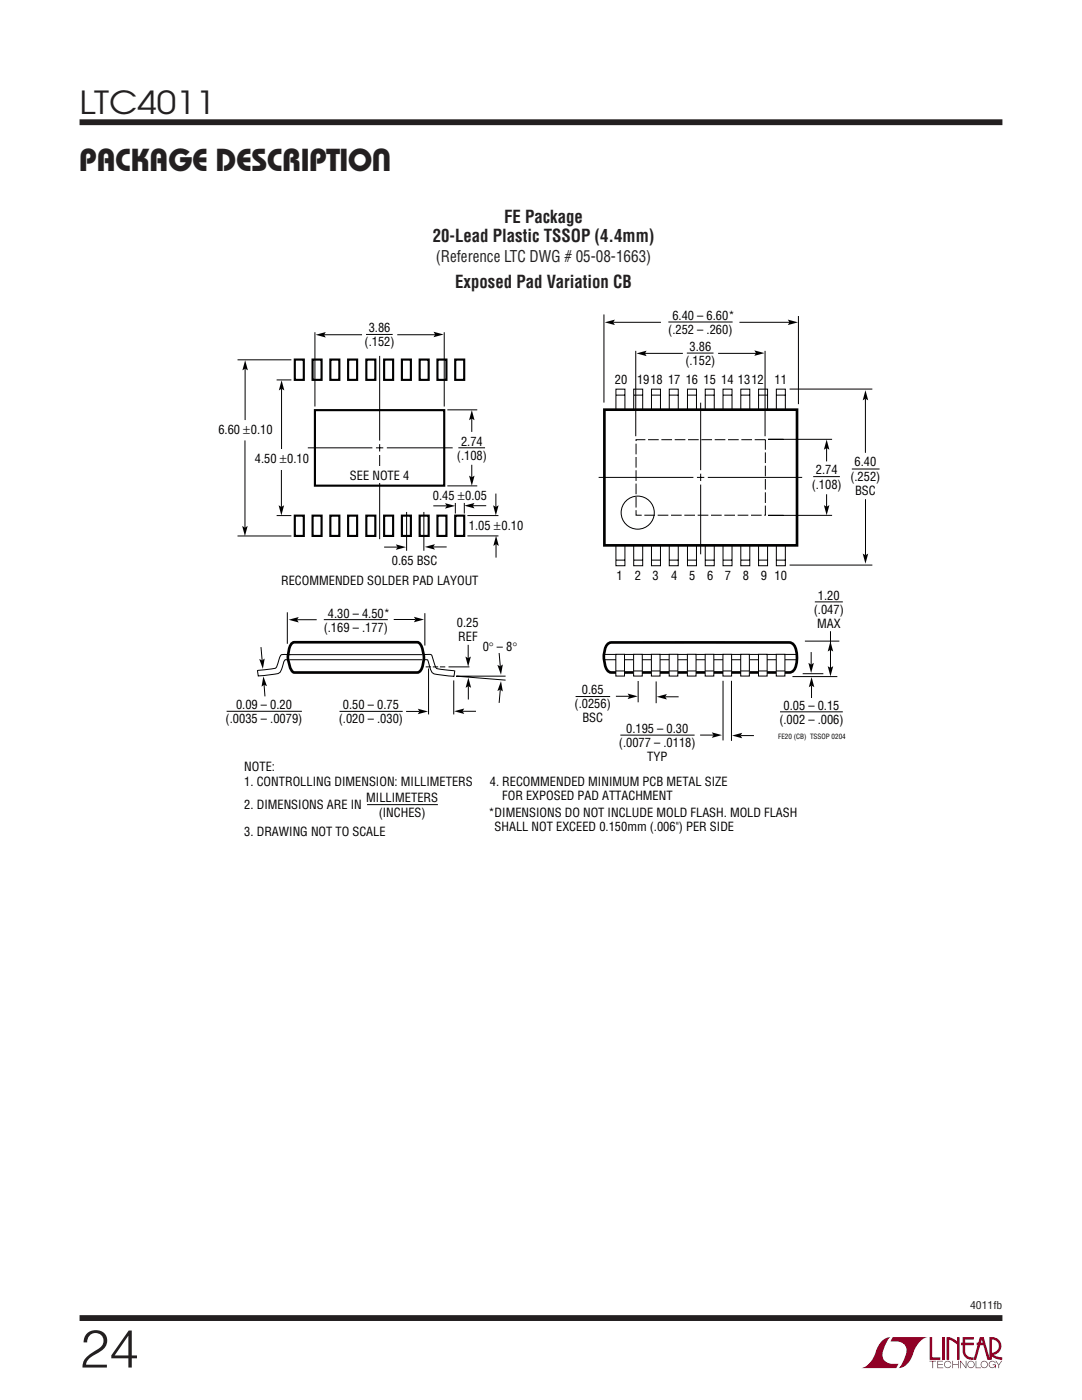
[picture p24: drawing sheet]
<svg xmlns="http://www.w3.org/2000/svg" width="216mm" height="279mm" viewBox="0 0 216 279" stroke-linecap="round" stroke-linejoin="round" font-family="sans-serif">
<defs><g id="words">
<g font-size="10.6" fill="#231f20">
<text x="15.9" y="272.9">2</text>
<text x="15.9" y="272.9">4</text>
</g>
<g font-size="6.3" fill="#231f20">
<text x="15.9" y="22.8">LTC4011</text>
<text x="15.8" y="34.1">Package Description</text>
</g>
<g font-size="3.5" fill="#231f20">
<text x="100.6" y="44.5">FE Package</text>
<text x="86.3" y="48.4">20-Lead Plastic TSSOP (4.4mm)</text>
<text x="90.8" y="57.6">Exposed Pad Variation CB</text>
</g>
<text font-size="3.2" fill="#231f20" x="87" y="52.3">(Reference LTC DWG # 05-08-1663)</text>
<g font-size="2.5">
<text x="134.2" y="63.8">6.40 – 6.60*</text>
<text x="72.7" y="69.2">(.152)</text>
<text x="73.6" y="66.3">3.86</text>
<text x="133.3" y="66.7">(.252 – .260)</text>
<text x="137.6" y="70">3.86</text>
<text x="122.7" y="76.7">20</text>
<text x="127.1" y="76.7">1918 17 16 15</text>
<text x="136.8" y="72.9">(.152)</text>
<text x="143.9" y="76.7">14 1312</text>
<text x="154.6" y="76.7">11</text>
<text x="43.6" y="86.6">6.60 ±0.10</text>
<text x="92" y="88.9">2.74</text>
<text x="50.8" y="92.4">4.50 ±0.10</text>
<text x="69.8" y="95.7">SEE NOTE 4</text>
<text x="91.2" y="91.8">(.108)</text>
<text x="162.8" y="94.7">2.74</text>
<text x="169.7" y="95.9">(.252)</text>
<text x="170.5" y="93.1">6.40</text>
<text x="86.4" y="99.8">0.45 ±0.05</text>
<text x="162" y="97.5">(.108)</text>
<text x="170.6" y="98.7">BSC</text>
<text x="93.6" y="105.8">1.05 ±0.10</text>
<text x="78.2" y="112.8">0.65 BSC</text>
<text x="56.1" y="116.8">RECOMMENDED SOLDER PAD LAYOUT</text>
<text x="123" y="115.8">1</text>
<text x="126.7" y="115.8">2</text>
<text x="130.2" y="115.8">3</text>
<text x="133.9" y="115.8">4</text>
<text x="137.5" y="115.7">5</text>
<text x="141.1" y="115.8">6</text>
<text x="144.7" y="115.7">7</text>
<text x="148.2" y="115.8">8</text>
<text x="151.8" y="115.8">9 10</text>
<text x="163.2" y="119.6">1.20</text>
<text x="65.4" y="123.2">4.30 – 4.50*</text>
<text x="91.2" y="125.2">0.25</text>
<text x="162.4" y="122.5">(.047)</text>
<text x="163" y="125.3">MAX</text>
<text x="64.6" y="126.1">(.169 – .177)</text>
<text x="91.4" y="128">REF</text>
<text x="96.3" y="129.9">0° – 8°</text>
<text x="47.1" y="141.5">0.09 – 0.20</text>
<text x="68.4" y="141.5">0.50 – 0.75</text>
<text x="114.7" y="141.3">(.0256)</text>
<text x="116.1" y="138.5">0.65</text>
<text x="156.3" y="141.6">0.05 – 0.15</text>
<text x="45" y="144.3">(.0035 – .0079)</text>
<text x="67.6" y="144.4">(.020 – .030)</text>
<text x="116.2" y="144.2">BSC</text>
<text x="123.5" y="149.1">(.0077 – .0118)</text>
<text x="124.9" y="146.3">0.195 – 0.30</text>
<text x="155.5" y="144.5">(.002 – .006)</text>
<text x="48.7" y="153.9">NOTE:</text>
<text x="129.1" y="151.9">TYP</text>
<text x="48.7" y="156.8">1. CONTROLLING DIMENSION: MILLIMETERS</text>
<text x="48.7" y="161.5">2. DIMENSIONS ARE IN</text>
<text x="73.1" y="160.1">MILLIMETERS</text>
<text x="97.7" y="156.8">4. RECOMMENDED MINIMUM PCB METAL SIZE</text>
<text x="100.2" y="159.6">FOR EXPOSED PAD ATTACHMENT</text>
<text x="48.7" y="166.8">3. DRAWING NOT TO SCALE</text>
<text x="75.6" y="163">(INCHES)</text>
<text x="97.5" y="163.1">*DIMENSIONS DO NOT INCLUDE MOLD FLASH. MOLD FLASH</text>
<text x="98.7" y="165.9">SHALL NOT EXCEED 0.150mm (.006&quot;) PER SIDE</text>
</g>
<text font-size="2.1" fill="#231f20" x="193.6" y="261.2">4011fb</text>
<text font-size="1.4" x="155.3" y="147.5">FE20 (CB) TSSOP 0204</text>
</g></defs>
<g fill="#900126">
<path d="M185.5 266.8h.5v4.1h1.6v.5h-2.1z"/>
<path d="M176.2 267.4l1-.5h.5h-.1a6.2 6.2 0 0 0-1.4 4 2.58 2.58 0 0 0 3.1 1.3l-.5 .8h-6.9a4.9 4.9 0 0 0 3-3.8l.4-.7z"/>
<path d="M178.1 266.9h7a4.9 4.9 0 0 0-3.1 3.7 3.2 3.2 0 0 1-2.7 2.4h.1a6.2 6.2 0 0 0 1.4-4.1 2.58 2.58 0 0 0-3.1-1.2z"/>
<path d="M188 266.8h.5v4.6h-.5z"/>
<path d="M188.9 266.8l1 .2 1.1 .7v-.9h.5v4.6h-.5v-3.1l-1.6-.9v4h-.5z"/>
<path d="M185.5 271.6h1.3v.1h-.6v1.3h-.1v-1.3h-.6z"/>
<path d="M187 271.6h1.2v.1h-1v.5h.9v.2h-.9v.5h1v.1h-1.2z"/>
<path d="M190 271.6h.2v.6h1v-.6h.1v1.4h-.1v-.6h-1v.6h-.2z"/>
<path d="M191.6 271.6h.1l1 1.2v-1.2h.1v1.4l-1.1-1.2v1.2h-.1z"/>
<path d="M194.7 271.6h.1v1.3h.9v.1h-1z"/>
<path d="M198.6 271.6h.2l.5 .7 .5-.7h.2l-.6 .8v.6h-.2v-.6z"/>
<path d="M192.1 266.8h2.2v.5h-1.7v.7h1.7v.5h-1.7v1.1a1.32 1.32 0 0 0 1.7 1.3v.5l1.2-4.6h.8l1.1 4.1v-4.1a1.84 1.84 0 0 1 2.4 1.4 1.84 1.84 0 0 1-1.5 2.2l.8 .4 .9 .1v.5l-1.2-.2-1-.6v-.6a1.34 1.34 0 0 0 1.5-1.2 1.34 1.34 0 0 0-1.4-1.5v4.1h-.9l-.8-2.9h-1.3v-.5h1.2l-.2-.7-1.1 4.1a2.06 2.06 0 0 1-2.7-1.3v-1.6h-.4v-.5h.4z"/>
<path d="M193.2 271.8a.72 .72 0 0 1 1.2 .1 .72 .72 0 0 1-.4 1.1 .72 .72 0 0 1-1-.7h.2a.59 .59 0 0 0 .8 .5 .59 .59 0 0 0 .2-.9 .59 .59 0 0 0-1 .2v.2h-.2z"/>
<path d="M195.9 271.8a.72 .72 0 0 1 1.1 .1 .72 .72 0 0 1-.4 1.1 .72 .72 0 0 1-.9-.7h.1a.59 .59 0 0 0 .8 .5 .59 .59 0 0 0 .2-.9 .59 .59 0 0 0-.9 .2l-.1 .2h-.1z"/>
<path d="M197.5 271.8a.72 .72 0 0 1 1.2 .2h-.2a.59 .59 0 0 0-.9-.1 .59 .59 0 0 0 .1 .9 .59 .59 0 0 0 .9-.4h-.5v-.1h.6v.7h-.1v-.3a.73 .73 0 0 1-1.1 .2 .73 .73 0 0 1 0-1.1z"/>
<path d="M188.6 271.8a.71 .71 0 0 1 1.2 .3h-.1a.59 .59 0 0 0-.9-.3 .59 .59 0 0 0-.1 1 .59 .59 0 0 0 1-.3h.1a.73 .73 0 0 1-1.1 .4 .73 .73 0 0 1-.1-1.1z"/>
</g>
<path d="M15.9 24.4h184.1M15.9 263h184.1" fill="none" stroke="#231f20" stroke-width="1.2" stroke-linecap="butt"/>
<path d="M43.6 61.4h132.1v108.9h-132.1z" fill-rule="evenodd" fill="#fff"/>
<g fill="none" stroke="#000" stroke-width=".2">
<path d="M122.9 77.7h1.8v35.2h-1.8zM123 78.9h1.7M126.4 77.7h1.8v35.2h-1.8zM126.5 78.9h1.7M130 77.7h1.8v35.2h-1.8zM130.1 78.9h1.7M133.5 77.7h1.8v35.2h-1.8zM133.6 78.9h1.7M137.2 77.7h1.8v35.2h-1.8zM137.2 78.9h1.8M140.7 77.7h1.8v35.2h-1.8zM140.8 78.9h1.7"/>
<path d="M144.3 77.7h1.8v35.2h-1.8zM144.3 78.9h1.8M147.8 77.7h1.8v35.2h-1.8zM147.9 78.9h1.7M151.4 77.7h1.8v35.2h-1.8zM151.4 78.9h1.8M154.9 77.7h1.8v35.2h-1.8zM155 78.9h1.7M123 111.8h1.7M126.5 111.8h1.7M130.1 111.8h1.7M133.6 111.8h1.7"/>
<path d="M137.2 111.8h1.8M140.8 111.8h1.7M144.3 111.8h1.8M147.9 111.8h1.7M151.4 111.8h1.8M155 111.8h1.7M52.1 129.1l.2 2.7M52.7 136.7l.2 2.3M57.3 122.2v6.3M57.7 130.6h26.6M57.9 131.7h26.4M59.3 123.7h3.9"/>
<path d="M64.6 123.7h12.8M78.6 123.6h4.3M84.4 131.7l1 .1 .2 .6a2.64 2.64 0 0 0 1.1 2.1l3.8 .5M84.4 130.6h1.5a4.6 4.6 0 0 1 .9 2.2l.1 .4a1.24 1.24 0 0 0 1.3 .4l2.5 .3M84.8 122.4v6.4M85.5 133.4v9.2M90.5 135.8v6.8M90.8 133.8l-.2 1.3M99.6 130.3l.2 2.7M99.8 137.6l-.2 2.7M100.9 134.9h-9.9l9.9 .8M45.2 142h15"/>
<path d="M67.7 142h12.7M81 142h2.7"/>
</g>
<path d="M51.7 131.5l.6 .3 .5-.4-.3 2.1zM52.5 135l.8 1.9-.6-.2-.5 .3zM57.6 123.7l2-.6-.3 .6 .3 .5zM82.6 123.1l2 .6-2 .5 .3-.6zM99.2 132.7l.6 .3 .5-.4-.3 2zM100 136l.3 2-.5-.4-.6 .3zM83.4 141.4l2 .6-2 .5 .3-.5z" fill="#000"/>
<path d="M58.3 128.3l.4-.1h24.6a1.99 1.99 0 0 1 1.1 1.8 4.9 4.9 0 0 1-.7 4.1l-.4 .1h-24.6a2.59 2.59 0 0 1-1.1-2.2 4.9 4.9 0 0 1 .7-3.7z" fill="none" stroke="#000" stroke-width=".53"/>
<path d="M120.6 81.8h38.4v27h-38.4z" fill="#fff"/>
<path d="M120.6 81.8h38.4v27h-38.4zM121.4 128.4l.6-.2h34a2.49 2.49 0 0 1 2.5 .6 5.7 5.7 0 0 1 0 4.9 2.6 2.6 0 0 1-2.4 .5h-31.3a9.3 9.3 0 0 1-3.4-.2 5.1 5.1 0 0 1-.4-5.2z" fill="none" stroke="#000" stroke-width=".53"/>
<g fill="none" stroke="#000" stroke-width=".2">
<path d="M120.5 62.8v17.5M122.4 64.3h9.5M133.4 64.3h12.8M137.1 70.5h5.3M143.3 70.5h7.7M147.5 64.3h10.3M157.6 77.6h16.5M159.3 63.1v17.6M172.7 79.6v10.8M162.3 95.1h5.3M164.9 89v3.1M172.7 99.6v11.2"/>
<path d="M157.6 112.8h16.5M93.4 128.7v2.6M93.4 136.9v2.7M114.9 139h6.8M120.7 130.6h38.1M120.7 131.7h38.1M122.9 139h2.7M127.3 135.9v4.3M130.9 136v4.3M132.7 139.1h2.7M144.3 135.9v11.9M146 135.9v12"/>
<path d="M158.1 135h9M160.2 134.5h4.1M160.6 127.9h6.9M161.9 130.1v2.5M161.9 136.8v2.5M162.6 120.1h5.6M165.7 126v7.3M92.3 142h2.7M123.8 146.7h14.8M139.7 146.7h2.7M147.8 146.8h2.6M155.6 142.1h12.6"/>
<circle cx="127.3" cy="102.3" r="3.3"/>
</g>
<g fill="#000">
<path d="M120.7 64.3l2-.5-.3 .5 .3 .6zM127 70.5l2-.5-.3 .5 .3 .6zM150.5 69.9l2 .6-2 .5 .3-.5zM157.2 63.8l2 .5-2 .6 .3-.6zM172.7 77.9l.5 2-.5-.3-.6 .3zM164.9 87.8l.6 1.9-.6-.3-.5 .3zM164.4 100.8l.5 .3 .6-.3-.5 2zM172.1 110.5l.6 .3 .5-.3-.5 2zM92.9 131l.5 .4 .6-.4-.6 2zM93.4 135.3l.6 2-.5-.4-.6 .4zM125.2 138.4l2 .6-2 .5 .4-.5zM131.1 139l2-.5-.4 .6 .4 .5z"/>
<path d="M161.3 132.3l.5 .3 .6-.3-.5 2zM161.9 135.2l.6 1.9-.6-.3-.5 .3zM165.7 128l.6 2-.6-.3-.5 .3zM165.2 133l.5 .3 .6-.3-.6 1.9zM90.6 141.9l2-.5-.3 .5 .3 .6zM142 146.2l2 .5-2 .6 .4-.6zM146.1 146.8l2-.5-.3 .5 .3 .5z"/>
</g>
<path d="M122.9 130.6h1.7v4.3h-1.7z" fill="#fff"/>
<path d="M122.9 130.6h1.7v4.3h-1.7zM122.9 133.9h1.7" fill="none" stroke="#000" stroke-width=".2"/>
<path d="M126.4 130.6h1.8v4.3h-1.8z" fill="#fff"/>
<path d="M126.4 130.6h1.8v4.3h-1.8zM126.4 133.9h1.8" fill="none" stroke="#000" stroke-width=".2"/>
<path d="M130 130.6h1.7v4.3h-1.7z" fill="#fff"/>
<path d="M130 133.9h1.7M130 130.6h1.7v4.3h-1.7z" fill="none" stroke="#000" stroke-width=".2"/>
<path d="M133.5 130.6h1.8v4.3h-1.8z" fill="#fff"/>
<path d="M133.5 130.6h1.8v4.3h-1.8zM133.5 133.9h1.8" fill="none" stroke="#000" stroke-width=".2"/>
<path d="M137.2 130.6h1.7v4.3h-1.7z" fill="#fff"/>
<path d="M137.2 130.6h1.7v4.3h-1.7zM137.2 133.9h1.7" fill="none" stroke="#000" stroke-width=".2"/>
<path d="M140.7 130.6h1.7v4.3h-1.7z" fill="#fff"/>
<path d="M140.7 133.9h1.7M140.7 130.6h1.7v4.3h-1.7z" fill="none" stroke="#000" stroke-width=".2"/>
<path d="M144.3 130.6h1.7v4.3h-1.7z" fill="#fff"/>
<path d="M144.3 130.6h1.7v4.3h-1.7zM144.3 133.9h1.7" fill="none" stroke="#000" stroke-width=".2"/>
<path d="M147.8 130.6h1.7v4.3h-1.7z" fill="#fff"/>
<path d="M147.8 130.6h1.7v4.3h-1.7zM147.8 133.9h1.7" fill="none" stroke="#000" stroke-width=".2"/>
<path d="M151.3 130.6h1.8v4.3h-1.8z" fill="#fff"/>
<path d="M151.3 130.6h1.8v4.3h-1.8zM151.3 133.9h1.8" fill="none" stroke="#000" stroke-width=".2"/>
<path d="M154.9 130.6h1.7v4.3h-1.7z" fill="#fff"/>
<g fill="none" stroke="#000" stroke-width=".2">
<path d="M47.4 71.8h10.7M48.9 73.6v10.2M55.2 75.8h2.9M56.2 77.6v12M62.8 66.3v14.8M64.4 66.8h7.8M73 66.7h5.4M75.8 71v36.6M79.3 66.8h7.7M88.6 66.3v14.8M126.9 70v17.1M128.5 70.5h7.8"/>
<path d="M152.7 70v17.1M48.9 87.9v17.4M56.2 93.8v7.4M61.4 89.4h28.9M89.3 81.8h5.9M89.3 97h5.9M91.5 89.4h5.3M94.1 83.1v3.1M94.1 92.8v3.4M98.9 98.5v2.7M119.5 95.3h40.6M139.8 80.4v30.2"/>
<path d="M153.3 87.7h12.7M164.9 98.6v3.5M47.4 107h10.7M55.2 102.9h2.9M76.6 109.2h2.7M81.1 102.2v7.7M84.6 102.2v7.7M86.5 101h2.6M86.5 109.2h2.6M90.9 100.4v2.1M92.6 100.4v2.1M93.3 102.9h6.2"/>
<path d="M93.3 107h6.2M94.4 100.9h2.6M99 108.6v2.7M153.3 102.9h12.7M51.4 133.7l.1 1.3M57.8 131.7h-1l-.2 .7a2.66 2.66 0 0 1-1.2 2l-3.8 .5M57.9 130.7l-1.6-.1a2.15 2.15 0 0 0-.8 1.7 1.13 1.13 0 0 1-1.1 1.2l-2.9 .3M154.9 130.6h1.7v4.3h-1.7zM154.9 133.9h1.7M73.2 160.6h14.2"/>
</g>
<path d="M84.9 133.1h4.2" fill="none" stroke="#000" stroke-width=".2" stroke-dasharray="1.1 .4" stroke-linecap="butt"/>
<path d="M126.9 87.8h25.8v15h-25.8z" fill="none" stroke="#000" stroke-width=".2" stroke-dasharray="2.1 .5" stroke-linecap="butt"/>
<g fill="#000">
<path d="M48.9 71.9l.6 2-.6-.3-.5 .3zM56.2 75.9l.5 2-.5-.3-.6 .3zM63 66.8l2-.5-.3 .5 .3 .6zM86.5 66.2l2 .6-2 .5 .3-.5zM94.1 81.9l.6 2-.6-.4-.5 .4zM93.6 94.9l.5 .3 .6-.3-.5 2zM48.3 105l.6 .3 .5-.3-.5 2zM55.6 100.8l.5 .4 .6-.4-.5 2zM79 108.6l2 .6-2 .5 .3-.5zM84.8 109.1l2-.5-.3 .5 .3 .6zM88.8 100.4l2 .6-2 .5 .3-.5zM92.7 100.9l2-.5-.3 .5 .3 .6z"/>
<path d="M98.4 100.8l.5 .4 .6-.4-.6 2zM99 107l.5 1.9-.5-.3-.6 .3z"/>
</g>
<g fill="none" stroke="#000" stroke-width=".43">
<path d="M58.8 71.8h1.8v4h-1.8zM62.4 71.8h1.8v4h-1.8zM65.9 71.8h1.8v4h-1.8zM69.5 71.8h1.8v4h-1.8zM73.1 71.8h1.8v4h-1.8zM76.6 71.8h1.8v4h-1.8zM80.2 71.8h1.8v4h-1.8zM83.7 71.8h1.8v4h-1.8zM87.3 71.8h1.8v4h-1.8zM90.8 71.8h1.8v4h-1.8zM62.8 81.9h25.8v15h-25.8zM58.8 102.9h1.8v4.1h-1.8z"/>
<path d="M62.4 102.9h1.8v4.1h-1.8zM65.9 102.9h1.8v4.1h-1.8zM69.5 102.9h1.8v4.1h-1.8zM73.1 102.9h1.8v4.1h-1.8zM76.6 102.9h1.8v4.1h-1.8zM80.2 102.9h1.8v4.1h-1.8zM83.7 102.9h1.8v4.1h-1.8zM87.3 102.9h1.8v4.1h-1.8zM90.8 102.9h1.8v4.1h-1.8z"/>
</g>
<path d="M74.7 88.3h2.1v2.2h-2.1zM138.7 94.2h2.2v2.2h-2.2z" fill="none" stroke="#fff" stroke-width=".71" stroke-linecap="butt"/>
<path d="M75.2 93.2h1.1v3.2h-1.1z" fill="#fff"/>
<path d="M170 93.6h5.5M89.5 133.1h4.2" fill="none" stroke="#000" stroke-width=".2"/>
<use href="#words"/>
</svg>
